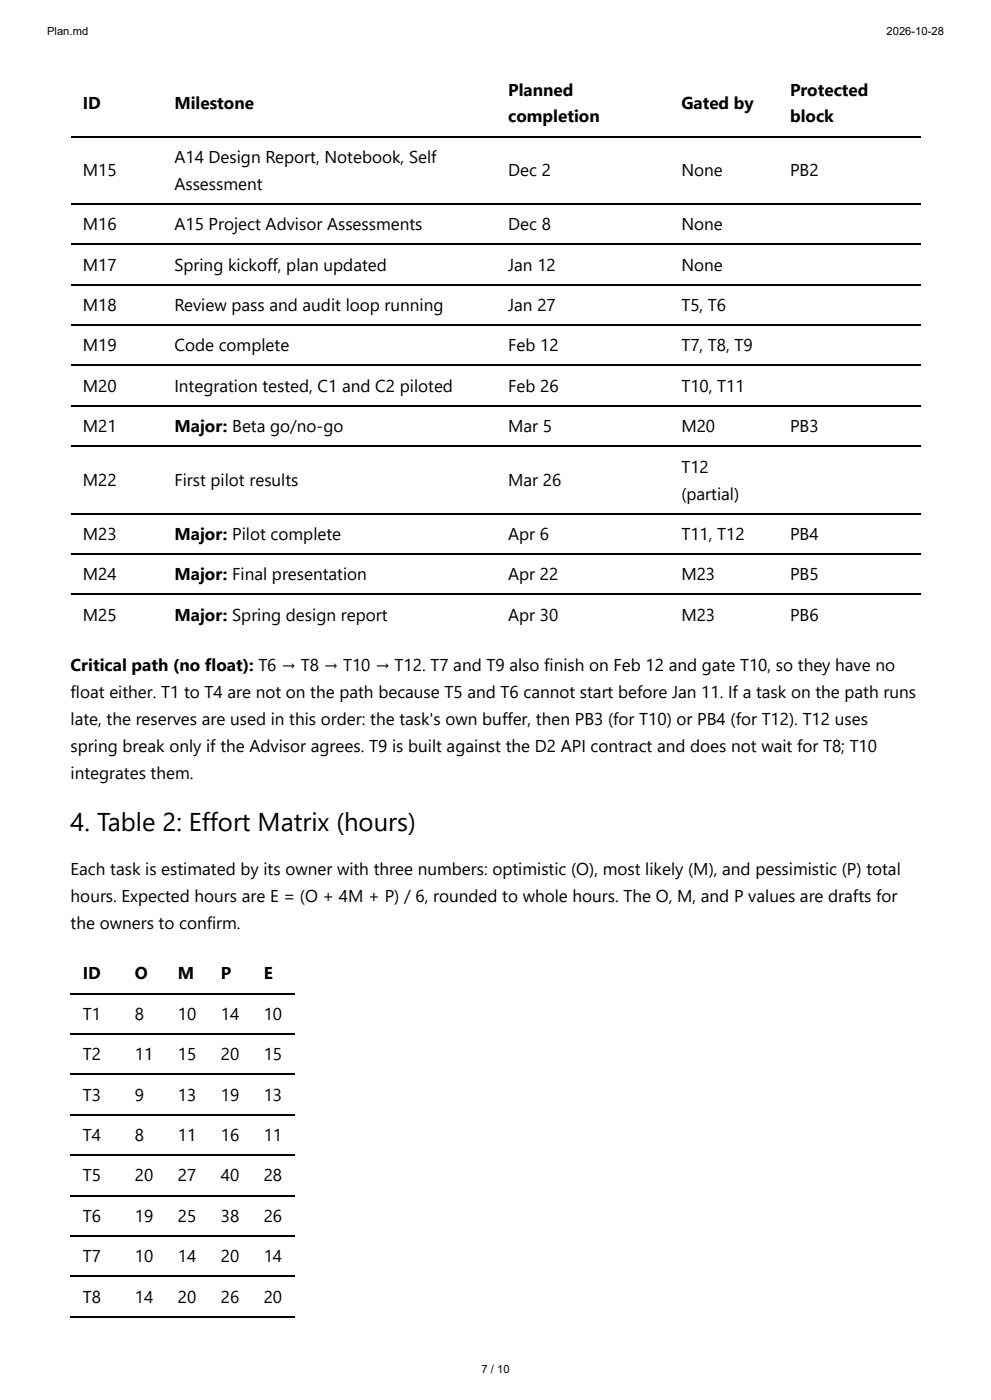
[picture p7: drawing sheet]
<svg xmlns="http://www.w3.org/2000/svg" width="210mm" height="297mm" viewBox="0 0 210 297" stroke-linecap="round" stroke-linejoin="round" font-family="sans-serif">
<defs><g id="words">
<text font-size="5.5" x="15" y="176.4">4. Table 2: Effort Matrix (hours)</text>
<g font-size="3.6">
<text x="17.6" y="23.1">ID</text>
<text x="37" y="23.1">Milestone</text>
<text x="107.8" y="20.3">Planned</text>
<text x="144.5" y="23.1">Gated by</text>
<text x="167.6" y="20.3">Protected</text>
<text x="107.8" y="26">completion</text>
<text x="167.6" y="26">block</text>
<text x="37" y="34.6">A14 Design Report, Notebook, Self</text>
<text x="17.6" y="37.4">M15</text>
<text x="37" y="40.3">Assessment</text>
<text x="107.8" y="37.4">Dec 2</text>
<text x="144.5" y="37.4">None</text>
<text x="167.6" y="37.4">PB2</text>
<text x="17.6" y="48.8">M16</text>
<text x="37" y="48.8">A15 Project Advisor Assessments</text>
<text x="107.8" y="48.8">Dec 8</text>
<text x="144.5" y="48.8">None</text>
<text x="17.6" y="57.4">M17</text>
<text x="37" y="57.4">Spring kickoff, plan updated</text>
<text x="107.8" y="57.4">Jan 12</text>
<text x="144.5" y="57.4">None</text>
<text x="17.6" y="66">M18</text>
<text x="37" y="66">Review pass and audit loop running</text>
<text x="107.8" y="66">Jan 27</text>
<text x="144.5" y="66">T5, T6</text>
<text x="17.6" y="74.6">M19</text>
<text x="37" y="74.6">Code complete</text>
<text x="107.8" y="74.6">Feb 12</text>
<text x="144.5" y="74.6">T7, T8, T9</text>
<text x="17.6" y="83.1">M20</text>
<text x="37" y="83.1">Integration tested, C1 and C2 piloted</text>
<text x="107.8" y="83.1">Feb 26</text>
<text x="144.5" y="83.1">T10, T11</text>
<text x="17.6" y="91.7">M21</text>
<text x="37" y="91.7">Major: Beta go/no-go</text>
<text x="107.8" y="91.7">Mar 5</text>
<text x="144.5" y="91.7">M20</text>
<text x="167.6" y="91.7">PB3</text>
<text x="144.5" y="100.3">T12</text>
<text x="17.6" y="103.1">M22</text>
<text x="37" y="103.1">First pilot results</text>
<text x="107.8" y="103.1">Mar 26</text>
<text x="144.5" y="106">(partial)</text>
<text x="17.6" y="114.5">M23</text>
<text x="37" y="114.5">Major: Pilot complete</text>
<text x="107.8" y="114.5">Apr 6</text>
<text x="144.5" y="114.5">T11, T12</text>
<text x="167.6" y="114.5">PB4</text>
<text x="17.6" y="123.1">M24</text>
<text x="37" y="123.1">Major: Final presentation</text>
<text x="107.8" y="123.1">Apr 22</text>
<text x="144.5" y="123.1">M23</text>
<text x="167.6" y="123.1">PB5</text>
<text x="17.6" y="131.7">M25</text>
<text x="37" y="131.7">Major: Spring design report</text>
<text x="107.8" y="131.7">Apr 30</text>
<text x="144.5" y="131.7">M23</text>
<text x="167.6" y="131.7">PB6</text>
<text x="15" y="142.3">Critical path (no float): T6 → T8 → T10 → T12. T7 and T9 also finish on Feb 12 and gate T10, so they have no</text>
<text x="15" y="148.1">float either. T1 to T4 are not on the path because T5 and T6 cannot start before Jan 11. If a task on the path runs</text>
<text x="15" y="153.8">late, the reserves are used in this order: the task's own buffer, then PB3 (for T10) or PB4 (for T12). T12 uses</text>
<text x="15" y="159.5">spring break only if the Advisor agrees. T9 is built against the D2 API contract and does not wait for T8; T10</text>
<text x="15" y="165.2">integrates them.</text>
<text x="15" y="185.7">Each task is estimated by its owner with three numbers: optimistic (O), most likely (M), and pessimistic (P) total</text>
<text x="15" y="191.4">hours. Expected hours are E = (O + 4M + P) / 6, rounded to whole hours. The O, M, and P values are drafts for</text>
<text x="15" y="197.1">the owners to confirm.</text>
<text x="17.6" y="207.8">ID</text>
<text x="28.6" y="207.8">O</text>
<text x="37.7" y="207.8">M</text>
<text x="46.8" y="207.8">P</text>
<text x="55.9" y="207.8">E</text>
<text x="17.6" y="216.4">T1</text>
<text x="28.6" y="216.4">8</text>
<text x="37.7" y="216.4">10</text>
<text x="46.8" y="216.4">14</text>
<text x="55.9" y="216.4">10</text>
<text x="17.6" y="224.9">T2</text>
<text x="28.6" y="224.9">11</text>
<text x="37.7" y="224.9">15</text>
<text x="46.8" y="224.9">20</text>
<text x="55.9" y="224.9">15</text>
<text x="17.6" y="233.5">T3</text>
<text x="28.6" y="233.5">9</text>
<text x="37.7" y="233.5">13</text>
<text x="46.8" y="233.5">19</text>
<text x="55.9" y="233.5">13</text>
<text x="17.6" y="242.1">T4</text>
<text x="28.6" y="242.1">8</text>
<text x="37.7" y="242.1">11</text>
<text x="46.8" y="242.1">16</text>
<text x="55.9" y="242.1">11</text>
<text x="17.6" y="250.6">T5</text>
<text x="28.6" y="250.6">20</text>
<text x="37.7" y="250.6">27</text>
<text x="46.8" y="250.6">40</text>
<text x="55.9" y="250.6">28</text>
<text x="17.6" y="259.2">T6</text>
<text x="28.6" y="259.2">19</text>
<text x="37.7" y="259.2">25</text>
<text x="46.8" y="259.2">38</text>
<text x="55.9" y="259.2">26</text>
<text x="17.6" y="267.8">T7</text>
<text x="28.6" y="267.8">10</text>
<text x="37.7" y="267.8">14</text>
<text x="46.8" y="267.8">20</text>
<text x="55.9" y="267.8">14</text>
<text x="17.6" y="276.4">T8</text>
<text x="28.6" y="276.4">14</text>
<text x="37.7" y="276.4">20</text>
<text x="46.8" y="276.4">26</text>
<text x="55.9" y="276.4">20</text>
</g>
<g font-size="2.4">
<text x="10" y="7.4">Plan.md</text>
<text x="188.1" y="7.4">2026-10-28</text>
<text x="102.1" y="291.3">7 / 10</text>
</g>
</g></defs>
<g fill="none" stroke="#000" stroke-width=".26">
<path d="M15 29h180.2M15 43.3h180.2M15 51.8h180.2M15 60.4h180.2M15 69h180.2M15 77.5h180.2M15 86.1h180.2M15 94.7h180.2M15 109h180.2M15 117.5h180.2M15 126.1h180.2M15 210.8h47.5"/>
<path d="M15 219.3h47.5M15 227.9h47.5M15 236.5h47.5M15 245.1h47.5M15 253.6h47.5M15 262.2h47.5M15 270.8h47.5M15 279.3h47.5"/>
</g>
<use href="#words"/>
</svg>
